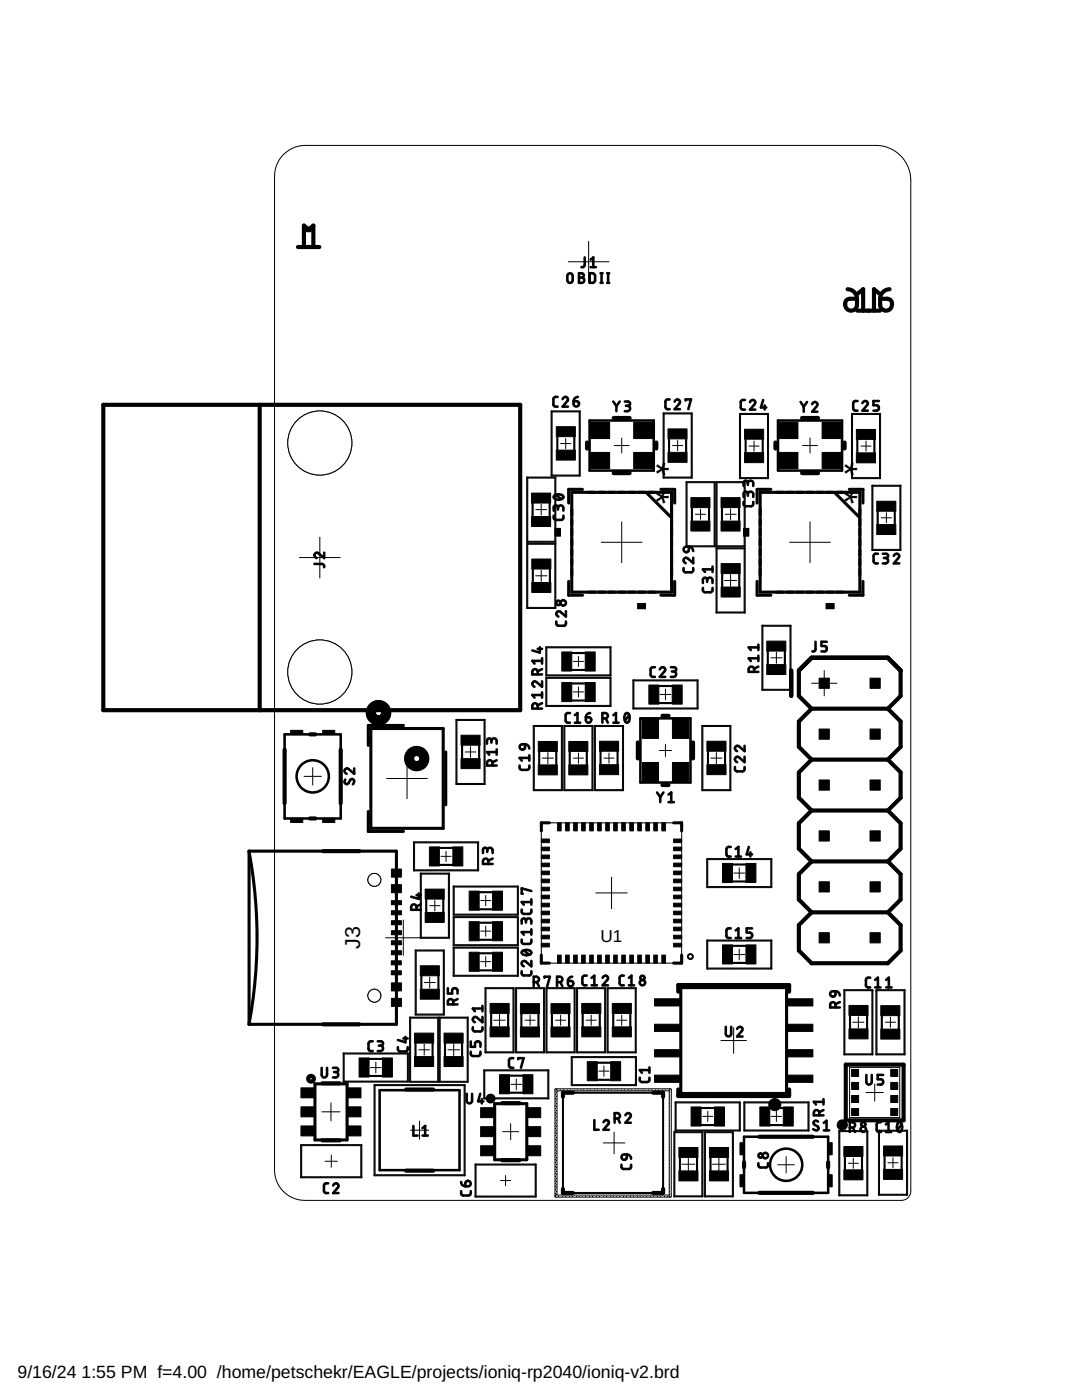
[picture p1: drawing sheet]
<svg xmlns="http://www.w3.org/2000/svg" width="216mm" height="279mm" viewBox="0 0 216 279" stroke-linecap="round" stroke-linejoin="round" font-family="sans-serif">
<defs><g id="words">
<g font-size="7.2">
<text x="128.5" y="92.2" transform="rotate(90 128.5 92.2)">*</text>
<text x="166.1" y="92.2" transform="rotate(90 166.1 92.2)">*</text>
<text x="128.5" y="97.8" transform="rotate(90 128.5 97.8)">*</text>
<text x="166.1" y="97.8" transform="rotate(90 166.1 97.8)">*</text>
</g>
<text font-size="4.3" x="71.8" y="189.4" transform="rotate(-90 71.8 189.4)">J3</text>
<g font-size="3.5">
<text x="3.5" y="274.9">9/16/24</text>
<text x="16.3" y="274.9">1:55 PM f=4.00 /home/petschekr/EAGLE/projects/ioniq-rp2040/ioniq-v2.brd</text>
</g>
<text font-size="3.4" x="119.8" y="188.1">U1</text>
</g></defs>
<g fill="none" stroke="#000" stroke-width=".83">
<path d="M59.5 49.3h4.2M61.3 46l1.2-1v4.3M61.8 46l-1.2-1v4.3M168.9 59.9l.7-.3h1.4a2.15 2.15 0 0 1-.3 2 1.24 1.24 0 0 1-1.7 0 1.24 1.24 0 0 1-.1-1.7zM169.1 57.7a1.92 1.92 0 0 1 1.9 1.9M171 58.7l1.2-1v4.3M175.6 58.7l-1.2-1v4.3M175.6 59.6h1.4a1.19 1.19 0 0 1 1 1.3 1.19 1.19 0 0 1-1.3 1.1 1.19 1.19 0 0 1-1.1-1.2zM177.5 57.7a1.92 1.92 0 0 0-1.9 1.9M171 62h4.6M20.6 80.8h83.2v60.9h-83.2zM51.8 80.8v60.9"/>
<path d="M117.1 88.3v1.2M122.4 94.4h3.2M122.4 83.4h3.2M131 88.3v1.2M154.7 88.3v1.2M160 94.4h3.2M160 83.4h3.2M168.5 88.3v1.2M157.9 133.8v5.1M56.8 149.6v10.7M61.9 146.6h1M68 149.6v10.7"/>
<path d="M127.3 148.2v3.2M132.2 142.9h1.2M132.2 156.7h1.2M138.3 148.2v3.2M161.9 141.4l-2.5-2.5v-5.1l2.5-2.5h15.3l2.5 2.5v5.1l-2.5 2.5M161.9 141.4l-2.5 2.6v5.1l2.5 2.5M161.9 151.6l-2.5 2.5v5.1l2.5 2.6M161.9 141.4h15.3M161.9 151.6h15.3M177.2 141.4l2.5 2.6v5.1l-2.5 2.5M177.2 151.6l2.5 2.5v5.1l-2.5 2.6M61.9 163.3h1"/>
<path d="M64.5 169.9h7.2M161.9 161.8l-2.5 2.5v5.1l2.5 2.5M161.9 171.9l-2.5 2.6v5l2.5 2.6M161.9 161.8h15.3M161.9 171.9h15.3M177.2 161.8l2.5 2.5v5.1l-2.5 2.5M177.2 171.9l2.5 2.6v5l-2.5 2.6M135.3 197.9v-1.3h22.2v1.3M161.9 182.1l-2.5 2.5v5.1l2.5 2.5h15.3l2.5-2.5v-5.1l-2.5-2.5M161.9 182.1h15.3M64.3 216.2h3.5M64.5 204.4h7.2"/>
<path d="M81 217.4h5.4M114.3 218.1h-2v.8M130.3 218.1h2v.8M135.3 217.4v1.3h22.2v-1.3M168.8 212.5h11.5v11.1h-11.5zM64.3 227.6h3.5M81 233.6h5.4M100.2 231.5h3.4M100.2 220.2h3.4M112.3 237.3v.8h2M132.3 237.3v.8h-2M148.5 231.9v1.1"/>
<path d="M151.5 238.1h10.7M151.5 226.9h10.7M165.2 231.9v1.1"/>
<circle cx="62.1" cy="215.3" r=".57"/>
<circle cx="97.9" cy="219.2" r=".57"/>
</g>
<g fill="none" stroke="#000" stroke-width="2">
<circle cx="75.5" cy="142.2" r="1.52"/>
<circle cx="83.1" cy="151.4" r="1.52"/>
</g>
<g fill="#000" stroke="#000" stroke-width=".2">
<path d="M105.1 95.3h.2l-.1 12.9h-.1zM106.1 98.4h3.8v2h-3.8zM110 82.1h.2l-.1 12.9h-.1zM110 94.9l5.7-.1 .1 .2h-5.8zM105.1 95.3l5.7-.1 .1 .2h-5.7zM111 85.2h3.8v1.9h-3.8zM111 89.8h3.8v2h-3.8zM110 82.1l5.7-.1 .1 .1-5.8 .1zM115.6 82l.2 .1-.1 12.9h-.1zM117.7 84.3h3.9v3.2h-3.9zM117.7 90.3h3.9v3.2h-3.9zM126.4 90.3h4v3.2h-4z"/>
<path d="M126.4 84.3h4v3.2h-4zM132.3 82.5h.2v12.9h-.2zM132.3 95.3l5.8-.1v.2h-5.7zM133.3 90.3h3.8v2h-3.8zM133.3 85.6h3.8v2h-3.8zM136.9 96.2h.2l-.1 12.9h-.1zM137.9 99.3h3.8v2h-3.8zM132.3 82.5l5.8-.1v.1l-5.7 .1zM137.9 82.5h.2v12.9h-.2zM136.9 96.2l5.7-.1 .1 .2h-5.8zM142.9 96.2h.2l-.1 12.9h-.1zM143.9 99.3h3.8v2h-3.8z"/>
<path d="M147.6 82.6h.2l-.1 12.9h-.1zM147.6 95.4l5.7-.1 .1 .2h-5.8zM148.6 85.7h3.8v2h-3.8zM148.6 90.3h3.8v2h-3.8zM142.9 96.2l5.7-.1 .1 .2h-5.8zM147.6 82.6l5.7-.1 .1 .2h-5.8zM153.1 82.6h.3l-.1 12.9h-.2zM155.2 84.3h4v3.2h-4zM155.2 90.3h4v3.2h-4zM164 90.3h4v3.2h-4zM164 84.3h4v3.2h-4zM169.9 82.6h.2v12.9h-.2z"/>
<path d="M169.9 95.4l5.7-.1 .1 .2h-5.7zM170.9 90.4h3.8v2h-3.8zM170.9 85.7h3.8v2h-3.8zM174 96.9h.2l-.1 13-.1-.1zM169.9 82.6l5.7-.1 .1 .2h-5.7zM175.5 82.6h.2l-.1 12.9h-.1zM174 96.9l5.7-.1 .1 .2h-5.8zM105.1 108.5h.2l-.1 12.9h-.1zM105.1 108.1l5.7-.1 .1 .2h-5.7zM106.1 103.1h3.8v2h-3.8zM106.1 111.6h3.8v2h-3.8zM106.1 116.2h3.8v2h-3.8z"/>
<path d="M105.1 108.5l5.7-.1 .1 .2h-5.7zM110.7 95.3h.2l-.1 12.9h-.1zM136.9 109l5.7-.1 .1 .2h-5.8zM137.9 104h3.8v2h-3.8zM142.5 96.2h.2l-.1 12.9h-.1zM142.9 109.3l.2 .1-.1 12.9h-.1zM142.9 109l5.7-.1 .1 .2h-5.8zM143.9 104h3.8v2h-3.8zM143.9 112.5h3.8v2h-3.8zM143.9 117.2h3.8v1.9h-3.8zM142.9 109.3h5.7l.1 .2h-5.8zM148.5 96.2h.2l-.1 12.9h-.1z"/>
<path d="M174 109.6h5.7l.1 .2-5.8 .1zM174.9 104.7h3.9v2h-3.9zM174.9 100h3.9v2h-3.9zM179.6 96.9h.2l-.1 13-.1-.1zM105.1 121.3l5.7-.1 .1 .2h-5.7zM109 135.2h.1v5.8l-.2-.1zM108.9 129.1h.2v5.8l-.2-.1zM109 134.7h12.9v.1l-12.9 .1zM110.7 108.5h.2l-.1 12.9h-.1zM112.1 136.2h2v3.8h-2zM112.1 130.1h2v3.8h-2zM116.8 136.2h2v3.8h-2z"/>
<path d="M116.8 130.1h2v3.8h-2zM109 135.2h12.9v.1l-12.9 .1zM108.9 129.1h13v.1l-12.9 .1zM121.7 129.1h.2v5.8l-.2-.1zM126.3 135.7h.2l-.1 5.8-.1-.1zM129.5 136.7h2v3.8h-2zM134.1 136.7h2v3.8h-2zM126.3 135.7h12.9l.1 .1-13 .1zM142.9 122.2l5.7-.1 .1 .2h-5.8zM148.5 109.4h.2l-.1 12.9h-.1zM152 124.8h.2v13l-.2-.1zM152 137.6h5.8v.1l-5.7 .1z"/>
<path d="M153 132.6h3.8v2h-3.8zM153 128h3.8v1.9h-3.8zM152 124.8h5.8v.1l-5.7 .1zM157.6 124.8h.2v13l-.2-.1zM163.4 135.3h2.1v2.1h-2.1zM173.6 135.3h2v2.1h-2zM58 145.8h2.4v.8h-2.4zM64.4 145.8h2.4v.8h-2.4zM91 143.6h.2l-.1 13-.1-.1zM91 156.4h5.7l.1 .1-5.8 .1zM92 146.7h3.8v2h-3.8zM92 151.4h3.8v2h-3.8z"/>
<path d="M91 143.6h5.7l.1 .1-5.8 .1zM96.6 143.6h.2l-.1 13-.1-.1zM106.4 144.8h.2v13l-.2-.1zM106.4 157.6h5.8v.1l-5.7 .1zM107.4 152.7h3.8v1.9h-3.8zM107.4 148h3.8v2h-3.8zM108.9 140.8h13v.1l-12.9 .1zM106.4 144.8h5.8v.1l-5.7 .1zM112 144.8h.2v13l-.2-.1zM112.5 144.8h.2l-.1 13-.1-.1zM112.5 157.6h5.8v.1l-5.7 .1zM113.5 152.7h3.8v1.9h-3.8z"/>
<path d="M113.5 148h3.8v2h-3.8zM112.5 144.8h5.8v.1l-5.7 .1zM118.1 144.8h.2v13l-.2-.1zM118.6 144.8h.2l-.1 13-.1-.1zM118.6 157.6h5.8v.1l-5.7 .1zM119.6 147.9h3.8v2h-3.8zM119.6 152.6h3.8v2h-3.8zM121.7 135.2h.2v5.8l-.2-.1zM118.6 144.8h5.8v.1l-5.7 .1zM124.2 144.8h.2v13l-.2-.1zM126.3 141.4l12.9-.1 .1 .1-13 .1zM128.2 152.2h3.2v3.9h-3.2z"/>
<path d="M128.2 143.4h3.2v4h-3.2zM134.2 143.4h3.2v4h-3.2zM134.2 152.2h3.2v3.9h-3.2zM139.1 135.7h.2l-.1 5.8-.1-.1zM140 144.8h.3l-.1 13-.2-.1zM140.1 157.6h5.7v.1l-5.7 .1zM141.1 147.9h3.8v2h-3.8zM141.1 152.6h3.8v2h-3.8zM140 144.8h5.8v.1l-5.7 .1zM145.6 144.8h.2v13l-.2-.1zM163.4 145.5h2.1v2h-2.1zM163.4 155.7h2.1v2h-2.1z"/>
<path d="M173.6 145.5h2v2h-2zM173.6 155.7h2v2h-2zM58 163.3h2.4v.8h-2.4zM64.4 163.3h2.4v.8h-2.4zM78.1 179.7h2v.9h-2zM78.1 176.6h2v1.6h-2zM78.1 173.4h2v1.6h-2zM82.5 168.1h.2v5.7l-.2-.1zM82.6 173.6h12.8l.1 .1-12.9 .1zM83.9 174.3h.2l-.1 13-.1-.1zM84.8 177.4h3.8v2h-3.8zM85.7 169h2v3.8h-2z"/>
<path d="M83.9 174.3l5.7-.1 .1 .2-5.8 .1zM90.4 169h2v3.8h-2zM90.4 176.9h.2v5.7h-.2zM93.6 177.8h2v3.9h-2zM82.5 168.1l12.9-.1 .1 .1-12.9 .1zM95.3 168.1h.2l-.1 5.7-.1-.1zM98.3 177.8h2v3.9h-2zM90.4 176.9l13-.1v.2h-12.9zM108 175.5h1.6v.7h-1.6zM108 173.8h1.6v.8h-1.6zM108 172.3h1.6v.7h-1.6zM108 170.6h1.6v.8h-1.6z"/>
<path d="M108 169.1h1.6v.7h-1.6zM108 167.4h1.6v.8h-1.6zM108 177.1h1.6v.7h-1.6zM108 178.6h1.6v.8h-1.6zM111.3 164.2h.7v1.6h-.7zM112.9 164.2h.7v1.6h-.7zM114.5 164.2h.7v1.6h-.7zM116.1 164.2h.7v1.6h-.7zM117.7 164.2h.7v1.6h-.7zM119.3 164.2h.7v1.6h-.7zM120.9 164.2h.7v1.6h-.7zM122.4 164.2h.8v1.6h-.8z"/>
<path d="M124.1 164.2h.7v1.6h-.7zM125.7 164.2h.7v1.6h-.7zM127.3 164.2h.7v1.6h-.7zM128.9 164.2h.7v1.6h-.7zM130.5 164.2h.7v1.6h-.7zM132.1 164.2h.7v1.6h-.7zM134.4 178.6h1.6v.8h-1.6zM134.4 177.1h1.6v.7h-1.6zM134.4 169.1h1.6v.7h-1.6zM134.4 170.6h1.6v.8h-1.6zM134.4 172.3h1.6v.7h-1.6zM134.4 173.8h1.6v.8h-1.6z"/>
<path d="M134.4 175.5h1.6v.7h-1.6zM134.4 167.4h1.6v.8h-1.6zM141 171.4h.2v5.7h-.2zM141.1 176.9h12.8l.1 .2h-12.9zM144.2 172.3h2v3.8h-2zM148.8 172.3h2v3.8h-2zM141 171.4l12.9-.1 .1 .2-12.9 .1zM153.8 171.4h.2l-.1 5.7h-.1zM163.4 165.8h2.1v2.1h-2.1zM163.4 176h2.1v2h-2.1zM173.6 165.8h2v2.1h-2zM173.6 176h2v2h-2z"/>
<path d="M78.1 193.7h2v.8h-2zM78.1 191.7h2v.9h-2zM78.1 199.2h2v1.7h-2zM78.1 196.2h2v1.6h-2zM78.1 189.7h2v.8h-2zM78.1 187.7h2v.9h-2zM78.1 185.7h2v.8h-2zM78.1 183.7h2v.9h-2zM78.1 181.8h2v.8h-2zM82.8 189.7h.3l-.1 12.9-.2-.1zM83.9 192.7h3.8v2h-3.8zM83.9 197.4h3.8v2h-3.8z"/>
<path d="M83.9 187.1l5.7-.1 .1 .2-5.8 .1zM84.8 182.1h3.8v2h-3.8zM82.8 189.7l5.8-.1 .1 .1-5.8 .1zM89.5 174.2l.2 .1-.1 13-.1-.1zM90.4 183h.2v5.7h-.2zM90.4 189.1h.2v5.7h-.2zM90.5 188.5h12.9v.2h-12.9zM90.4 182.5l13-.1v.2h-12.9zM90.4 194.7l13-.1v.2h-12.9zM93.6 183.9h2v3.8h-2zM93.6 190h2v3.8h-2zM96.8 197.1l.2 .1-.1 12.9h-.1z"/>
<path d="M98.3 183.9h2v3.8h-2zM98.3 190h2v3.8h-2zM96.8 197.1h5.7l.1 .2h-5.8zM102.9 197.2h.2l-.1 12.9h-.1zM90.4 183l13-.1v.2h-12.9zM90.4 189.1l13-.1v.2h-12.9zM103.2 183h.2v5.7h-.2zM103.2 176.9h.2v5.7h-.2zM103.2 189.1h.2v5.7h-.2zM108 186.6h1.6v.8h-1.6zM108 185h1.6v.8h-1.6zM108 183.5h1.6v.7h-1.6z"/>
<path d="M108 181.8h1.6v.8h-1.6zM108 180.3h1.6v.7h-1.6zM108 188.3h1.6v.7h-1.6zM102.9 197.2l5.7-.1 .1 .2h-5.8zM108.9 197.2h.3l-.1 12.9h-.2zM111.3 190.6h.7v1.6h-.7zM112.9 190.6h.7v1.6h-.7zM114.5 190.6h.7v1.6h-.7zM108.9 197.2l5.8-.1 .1 .2h-5.8zM115 197.2h.3l-.1 12.9h-.2zM116.1 190.6h.7v1.6h-.7zM117.7 190.6h.7v1.6h-.7z"/>
<path d="M119.3 190.6h.7v1.6h-.7zM115 197.2l5.8-.1 .1 .2h-5.8zM120.9 190.6h.7v1.6h-.7zM121.1 197.2h.2v12.9h-.2zM122.4 190.6h.8v1.6h-.8zM124.1 190.6h.7v1.6h-.7zM125.7 190.6h.7v1.6h-.7zM121.1 197.2l5.8-.1 .1 .2h-5.8zM127.3 190.6h.7v1.6h-.7zM128.9 190.6h.7v1.6h-.7zM130.5 190.6h.7v1.6h-.7zM130.6 199.3h5.2v1.5h-5.2z"/>
<path d="M132.1 190.6h.7v1.6h-.7zM134.4 180.3h1.6v.7h-1.6zM134.4 181.8h1.6v.8h-1.6zM134.4 183.5h1.6v.7h-1.6zM134.4 185h1.6v.8h-1.6zM134.4 186.6h1.6v.8h-1.6zM134.4 188.3h1.6v.7h-1.6zM141.1 187.6l.1 .1v5.7l-.2-.1zM141 193.3l12.9-.1 .1 .1-12.9 .1zM144.2 188.6h2v3.8h-2zM148.8 188.6h2v3.8h-2zM141.1 187.6h12.8l.1 .1-12.9 .1z"/>
<path d="M153.9 187.6l.1 .1-.1 5.7-.1-.1zM157 199.3h5.2v1.5h-5.2zM163.4 186.1h2.1v2.1h-2.1zM168.4 197.6h.2l-.1 12.9h-.1zM173.6 186.1h2v2.1h-2zM168.4 197.6l5.7-.1 .1 .2h-5.8zM174.8 197.6h.2l-.1 12.9h-.1zM174.8 197.6l5.7-.1 .1 .2h-5.8zM60 217.1h2.6v2h-2.6zM68.5 210.1l.2 .1-.1 5.8-.1-.1zM68.5 215.8h12.9l.1 .1-13 .1zM69.4 217.1h2.6v2h-2.6z"/>
<path d="M71.6 211.1h2v3.8h-2zM74.6 216.5h.2v18.2l-.2-.1zM76.3 211.1h2v3.8h-2zM68.5 210.1h12.9l.1 .2-13 .1zM81.3 210.2h.2l-.1 5.8-.1-.1zM81.8 203l.1 .1v12.9l-.2-.1zM81.7 215.9l5.8-.1v.1l-5.7 .1zM82.7 210.9h3.8v2h-3.8zM82.7 206.2h3.8v2h-3.8zM82.8 202.4h5.8l.1 .1-5.8 .1zM81.8 203h5.7v.1l-5.7 .1zM87.4 203l.1 .1v12.9l-.2-.1z"/>
<path d="M87.6 203.1h.2v12.9l-.2-.1zM87.6 215.9l5.8-.1v.1l-5.7 .1zM88.6 210.9h3.8v2h-3.8zM88.6 206.2h3.8v2h-3.8zM88.5 189.7h.2l-.1 12.9-.1-.1zM74.6 216.5h18.2v.1l-18.1 .1zM87.6 203.1l5.8-.1v.1l-5.7 .1zM93.2 203.1h.2v12.9l-.2-.1zM96.5 213.6h.2v5.7l-.2-.1zM96.5 219.2l13-.1v.1l-12.9 .1zM96.8 210l5.7-.1 .1 .2h-5.8zM97.8 200.3h3.8v1.9h-3.8z"/>
<path d="M97.8 204.9h3.8v2h-3.8zM99.7 214.5h2v3.8h-2zM102.4 197.2h.2l-.1 12.9h-.1zM102.9 210l5.7-.1 .1 .2h-5.8zM103.8 205h3.9v1.9h-3.9zM103.8 200.3h3.9v2h-3.9zM104.4 214.5h1.9v3.8h-1.9zM108.5 197.1l.2 .1-.1 12.9h-.1zM108.9 210l5.8-.1 .1 .2h-5.8zM96.5 213.6l13-.1v.2h-12.9zM109.3 213.6h.2v5.7l-.2-.1zM109.9 205h3.8v1.9h-3.8z"/>
<path d="M109.9 200.3h3.8v2h-3.8zM110.8 217.4l23-.1 .1 .2-.1 .2h-22.9zM114 210.9h.2l-.1 5.8-.1-.1zM114 216.5h12.9l.1 .1-13 .1zM114.6 197.1l.2 .1-.1 12.9h-.1zM115 210l5.8-.1 .1 .2h-5.8zM116.1 200.3h3.8v1.9h-3.8zM116.1 204.9h3.8v2h-3.8zM117.2 211.9h2v3.8h-2zM120.6 197.2h.3l-.1 12.9h-.2zM121.1 210l5.8-.1 .1 .2h-5.8zM121.9 211.9h1.9v3.8h-1.9z"/>
<path d="M122.2 200.3h3.8v1.9h-3.8zM122.2 204.9h3.8v2h-3.8zM114 210.9h12.9l.1 .1-13 .1zM126.7 197.2h.3l-.1 12.9h-.2zM126.8 210.9h.2l-.1 5.8-.1-.1zM130.6 204.4h5.2v1.4h-5.2zM130.6 209.5h5.2v1.4h-5.2zM130.6 214.6h5.2v1.4h-5.2zM133.6 217.4l.2-.1 .1 .2v21.2l-.1 .2-.3-.2zM134.7 220h.2v5.7h-.2zM134.7 220l13-.1v.1l-12.9 .1zM148.4 220h.2v5.7h-.2z"/>
<path d="M157 214.6h5.2v1.4h-5.2zM157 209.5h5.2v1.4h-5.2zM157 204.4h5.2v1.4h-5.2zM148.4 220l13-.1v.1l-12.9 .1zM168.4 210.4l5.7-.1 .1 .2h-5.8zM169.4 200.7h3.8v1.9h-3.8zM169.4 205.3h3.8v2h-3.8zM169.9 218.6h1.4v1.4h-1.4zM169.9 216h1.4v1.4h-1.4zM169.9 213.4h1.4v1.4h-1.4zM174 197.6h.2l-.1 12.9h-.1zM174.8 210.3h5.7l.1 .2h-5.8z"/>
<path d="M175.7 205.4h3.9v2h-3.9zM175.7 200.7h3.9v2h-3.9zM177.7 218.6h1.4v1.4h-1.4zM177.7 216h1.4v1.4h-1.4zM177.7 213.4h1.4v1.4h-1.4zM180.4 197.6h.2l-.1 12.9h-.1zM60 228.5h.2l-.1 6.6-.1-.1zM60 234.9l12.1-.1 .1 .2-12.2 .1zM60 220.9h2.6v2h-2.6zM60 224.7h2.6v2h-2.6zM69.4 224.7h2.6v2h-2.6zM69.4 220.9h2.6v2h-2.6z"/>
<path d="M60 228.5l12.1-.1 .1 .2h-12.2zM72 228.5h.2l-.1 6.6-.1-.1zM74.6 234.5l18.2-.1v.2l-18.1 .1zM92.7 216.5h.1v18.2l-.2-.1zM94.8 232.4h.2l-.1 6.5-.1-.1zM94.8 238.8l12.1-.1 .1 .1-12.2 .1zM95.9 221.1h2.6v2h-2.6zM95.9 224.9h2.6v1.9h-2.6zM95.9 228.7h2.6v2h-2.6zM105.3 228.7h2.6v2h-2.6zM105.3 221.1h2.6v2h-2.6zM105.3 224.9h2.6v1.9h-2.6z"/>
<path d="M94.8 232.4l12.1-.1 .1 .2h-12.2zM106.8 232.4h.2l-.1 6.5-.1-.1zM110.8 217.4l.2-.1 .1 .2v21.2l-.1 .2-.3-.2zM110.8 238.6l23-.1 .1 .2-.1 .2h-22.9zM134.5 225.9h.2l-.1 13-.1-.1zM134.5 238.7h5.7l.1 .1-5.8 .1zM134.7 225.6l13-.1v.2h-12.9zM135.5 229h3.8v2h-3.8zM135.5 233.7h3.8v2h-3.8zM137.9 220.9h2v3.8h-2zM134.5 225.9l5.7-.1 .1 .2-5.8 .1zM140.1 225.8l.2 .1-.1 13-.2-.1z"/>
<path d="M140.5 225.9h.3l-.1 13-.2-.1zM140.5 238.7h5.8v.1l-5.7 .1zM141.6 229h3.8v2h-3.8zM141.6 233.7h3.8v2h-3.8zM142.6 220.9h2v3.8h-2zM140.5 225.9l5.8-.1v.2l-5.7 .1zM146.1 225.9h.2v13l-.2-.1zM147.7 228h.8v2.5h-.8zM147.7 234.4h.8v2.5h-.8zM147.5 220h.2v5.7h-.2zM148.5 225.5h12.9v.2h-12.9zM151.6 220.9h2v3.8h-2z"/>
<path d="M156.3 220.9h2v3.8h-2zM161.2 220h.2v5.7h-.2zM165.2 234.4h.9v2.5h-.9zM165.2 228h.9v2.5h-.9zM167.4 225.7h.2l-.1 13-.1-.1zM167.4 238.5l5.7-.1 .1 .2-5.8 .1zM168.4 228.8h3.8v2h-3.8zM168.4 233.5h3.8v2h-3.8zM169.9 221.2h1.4v1.4h-1.4zM167.4 225.7l5.7-.1 .1 .2h-5.8zM173 225.7h.2l-.1 13-.1-.1zM175.3 225.6h.2l-.1 12.9h-.1z"/>
<path d="M175.3 238.4l5.7-.1 .1 .2h-5.8zM176.3 228.7h3.8v2h-3.8zM176.3 233.4h3.8v2h-3.8zM177.7 221.2h1.4v1.4h-1.4zM175.3 225.6h5.7l.1 .1-5.8 .1zM180.9 225.6h.2l-.1 12.9h-.1z"/>
</g>
<g fill="none" stroke="#000" stroke-width=".51">
<path d="M113.3 54.7l.3-.2 .6 .2 .1 1.2a.54 .54 0 0 1-.6 .6 .54 .54 0 0 1-.5-.6zM115.5 54.5h.6a.43 .43 0 0 1 .4 .5 .43 .43 0 0 1-.4 .4 .53 .53 0 0 1 .5 .5 .53 .53 0 0 1-.5 .6h-.6zM115.5 55.4h.6M116.7 51.4l-.1 1.6-.2 .3h-.4M117.7 54.5h.7l.3 .4v1l-.1 .3-.2 .2-.7 .1zM117.9 53.3h1M117.9 51.8l.5-.4v1.9M119.8 56.5h.4M119.8 54.5h.4M120 54.5v2M121.1 56.5h.5M121.1 54.5h.5"/>
<path d="M121.3 54.5v2M111.3 79.2h-.6l-.3 .5v1.2l.3 .2 .6 .1M112.3 79.7a.53 .53 0 0 1 .7-.5 .53 .53 0 0 1 .2 .9l-.9 1.1h1M115.3 79.2l-.6 .3-.3 .6M133.6 79.7l-.6 .1-.2 .4v1.2l.2 .2 .6 .1M136.8 79.9v-.2h1.1l-.5 2M148.7 79.8l-.6 .1-.3 .4v1.2l.3 .2h.6M152.3 79.8l-.5 1.5h1.1M110.6 98.9a1.26 1.26 0 0 1 1.8 .3 1.12 1.12 0 0 1-1.9 0zM110.9 98.8l1.1 .8M114.4 80.1h.7a.54 .54 0 0 1 .4 .6 .54 .54 0 0 1-.5 .4 .54 .54 0 0 1-.6-.5zM117.6 83.9h12.9v10h-12.9z"/>
<path d="M122.4 80.1l.6 .9M123 81v1.1M123.7 80.1l-.7 .9M124.7 80.1h.6a.42 .42 0 0 1 .4 .5 .42 .42 0 0 1-.4 .4h-.4M125.2 81a.54 .54 0 0 1 .5 .5 .54 .54 0 0 1-.5 .6h-.5M134.6 80.2a.53 .53 0 0 1 .8-.5 .53 .53 0 0 1 .1 .9l-.9 1.1h1.1M149.2 98.6a.54 .54 0 0 1 .6-.5 .54 .54 0 0 1 .5 .5v.6M149.2 99v-.5a.42 .42 0 0 0-.4-.4 .42 .42 0 0 0-.4 .4v.7M149.2 96.5a.54 .54 0 0 1 .6-.6 .54 .54 0 0 1 .5 .6v.5M149.2 96.8v-.4a.42 .42 0 0 0-.4-.5 .42 .42 0 0 0-.4 .5v.6M149.6 80.3a.53 .53 0 0 1 .8-.5 .53 .53 0 0 1 .2 .9l-1 1h1.1M152.6 80.9v.8"/>
<path d="M155.2 83.9h12.8v10h-12.8zM159.7 80.2l.7 1M160.4 81.2v1M161 80.2l-.6 1M162.1 80.7a.53 .53 0 0 1 .7-.5 .53 .53 0 0 1 .2 .9l-.9 1.1h1M171.1 80l-.6 .1-.3 .4 .1 1.2 .2 .2 .6 .1M172.1 80.5a.53 .53 0 0 1 .7-.5 .53 .53 0 0 1 .2 .9l-.9 1.1h1.1M175.4 80h-1.1v.9h.6a.55 .55 0 0 1 .5 .5 .55 .55 0 0 1-.5 .6h-.6M62.7 112.5l1.7 .1 .2 .2 .1 .4M64.7 110.3v1.1l-1.1-.9a.53 .53 0 0 0-.8 .1 .53 .53 0 0 0 .4 .8M110.5 102.9v.6l.4 .3 1.3-.1 .2-.2v-.6M111.3 101.4a.54 .54 0 0 1 .6-.5 .54 .54 0 0 1 .5 .5v.5"/>
<path d="M111.3 101.7v-.4a.42 .42 0 0 0-.4-.4 .42 .42 0 0 0-.4 .4v.6M136.4 113.4v.6l.4 .2h1.2l.3-.2v-.6M136.6 109.2l.9-.1v.7a.54 .54 0 0 1-.8 .3 .54 .54 0 0 1-.1-.9zM137.5 109.1l.6 .3 .2 .6M138.3 111.3v1.1l-1.1-.9a.54 .54 0 0 0-.8 .1 .54 .54 0 0 0 .4 .8M140.3 117.3v.6l.4 .3h1.2l.3-.3v-.6M141.1 115.8a.54 .54 0 0 1 .5-.5 .54 .54 0 0 1 .6 .5v.6M141.1 116.1v-.4a.42 .42 0 0 0-.4-.4 .42 .42 0 0 0-.4 .4v.7M142.2 113.1v1.1M142.2 113.6h-1.9l.4 .6M148.4 100.2v.6l.4 .2h1.3l.2-.2v-.6M175.2 110.5h-.6l-.3 .4 .1 1.4 .8 .1"/>
<path d="M176.1 110.5h.7a.42 .42 0 0 1 .4 .4 .42 .42 0 0 1-.4 .5h-.4M176.7 111.4a.54 .54 0 0 1 .5 .5 .54 .54 0 0 1-.5 .5h-.6M178.4 110.9a.53 .53 0 0 1 .7-.4 .53 .53 0 0 1 .2 .9l-.9 1h1M107.3 134.6v-.5a.54 .54 0 0 0-.5-.6 .54 .54 0 0 0-.6 .6v.5h2M107.3 129.5h.9M107.7 129.2v1l-1.5-.4M108.2 136v1.1l-1.1-1a.53 .53 0 0 0-.9 .2 .53 .53 0 0 0 .5 .8M108.2 138.7h-2l.5 .5M108.2 131.4v1M108.2 138.2v1M108.2 133.5l-.9 .5M108.2 131.9h-2l.5 .5"/>
<path d="M111 124v.6l.4 .3h1.3l.2-.3v-.6M112.9 122v1l-1.1-.9a.53 .53 0 0 0-.8 .2 .53 .53 0 0 0 .4 .7M130.7 133.2h-.6l-.3 .4 .1 1.2 .2 .3h.6M131.7 133.6a.53 .53 0 0 1 .7-.4 .53 .53 0 0 1 .2 .8l-.9 1.1h1M133.9 133.2h.6a.42 .42 0 0 1 .4 .4 .42 .42 0 0 1-.4 .4h-.4M134.4 134a.54 .54 0 0 1 .5 .5 .54 .54 0 0 1-.5 .6h-.5M150.5 134.1v-.5a.54 .54 0 0 0-.6-.6 .54 .54 0 0 0-.5 .6v.5h1.9M151.3 128.7v1M151.3 130.9v1M151.3 133l-.8 .5M151.3 131.4h-1.9l.4 .5M151.3 129.2h-1.9l.4 .5"/>
<path d="M162.7 128.1v1.7l-.2 .2h-.4M165 128.1h-1.1v.8h.6a.55 .55 0 0 1 .5 .6 .55 .55 0 0 1-.5 .5h-.6M56.8 146.6h11.2v16.7h-11.2zM68.9 155.6a.48 .48 0 0 0-.1 .7 .48 .48 0 0 0 .8 0l.3-.6a.48 .48 0 0 1 .7-.1 .48 .48 0 0 1-.1 .8l-.1 .1M70.7 153.4v1l-1.1-.9a.54 .54 0 0 0-.9 .2 .54 .54 0 0 0 .5 .7M98 147.9a.53 .53 0 0 1 .6-.5 .53 .53 0 0 1 .5 .5v.5M98 148.2v-.4a.43 .43 0 0 0-.4-.4 .43 .43 0 0 0-.4 .4v.6M98.3 152.8v-.5a.54 .54 0 0 0-.6-.6 .54 .54 0 0 0-.5 .6v.5h1.9M99.1 151.7l-.8 .4M99.1 150.1h-1.9l.4 .5M99.1 149.5v1.1M103.7 152.8v.6l.4 .2 1.4-.1 .1-.7"/>
<path d="M103.9 148.7l.9-.2v.7a.54 .54 0 0 1-.9 .3 .54 .54 0 0 1 0-.8zM104.8 148.5l.6 .3 .2 .6M105.6 150.7v1.1M105.6 151.3h-1.9l.4 .5M107.3 141.4v-.5a.54 .54 0 0 0-.5-.6 .54 .54 0 0 0-.6 .6v.5h2M108.2 140.3l-.9 .5M113.7 142.3h-.6l-.2 .4 .1 1.4 .7 .1M114.7 144.2h1.1M114.7 142.7l.5-.4v1.9M116.9 143.2h.6a.54 .54 0 0 1 .5 .5 .54 .54 0 0 1-.6 .5 .54 .54 0 0 1-.5-.5zM117.8 142.3l-.7 .3-.2 .6M120.2 143.4h.6a.53 .53 0 0 0 .5-.6 .53 .53 0 0 0-.5-.5h-.6v1.9"/>
<path d="M120.9 143.4l.4 .8M122.4 144.2h1M122.4 142.7l.5-.4v1.9M124.8 142.4l.1-.1a.79 .79 0 0 1 .7 1.2 .55 .55 0 0 1-.5 .7 .55 .55 0 0 1-.5-.7v-.5zM125.5 142.7l-.8 1.1M127.8 143.4h10v12.8h-10zM131.1 158.2l.6 .9M131.7 159.1v1M132.4 158.2l-.7 .9M133.4 158.6l.5-.4v1.9M146.6 153.1l.1 .6 .4 .2 1.4-.1 .1-.7M148.6 151v1.1l-1.1-.9a.53 .53 0 0 0-.8 .1 .53 .53 0 0 0 .4 .8"/>
<path d="M148.6 148.8v1.1l-1.1-.9a.53 .53 0 0 0-.8 .1 .53 .53 0 0 0 .4 .8M83.1 178.6h.9M83.5 178.3v1.1l-1.5-.4M97.2 169.7a.54 .54 0 0 1 .6-.5 .54 .54 0 0 1 .5 .5v.5M97.2 170v-.4a.42 .42 0 0 0-.4-.4 .42 .42 0 0 0-.4 .4v.6M97.5 172.4v-.5a.54 .54 0 0 0-.6-.6 .54 .54 0 0 0-.5 .6v.5h1.9M98.3 171.3l-.8 .5M106 179.5v1.1M106 177.8l-1.9-.5v1.1h.2M133.4 160.1h1.1M145.8 169l-.6 .1-.3 .3 .1 1.3 .2 .2h.6M146.8 170.9h1.1"/>
<path d="M146.8 169.4l.5-.4v1.9M149.4 169l-.4 1.5h1.1M149.7 170.1v.8M83.1 181.6v-.6a.54 .54 0 0 0-.5-.5 .54 .54 0 0 0-.6 .5v.6h2M84 180.5l-.9 .4M89.4 197.2v1.1h.8v-.7a.55 .55 0 0 1 .6-.4 .55 .55 0 0 1 .5 .4v.7M91.3 199.4l-.9 .4M104.1 187.5v.6l.4 .3 1.4-.1 .1-.8M104.1 181.5v.6l.4 .3 1.4-.1 .1-.8M104.1 193.8v.6l.4 .3 1.2-.1 .3-.2v-.6M104.2 189.8a1.22 1.22 0 0 1 1.8 .3 1.14 1.14 0 0 1-1.9 0zM104.5 189.7l1.1 .8"/>
<path d="M104.9 183.8a.54 .54 0 0 1 .6-.5 .54 .54 0 0 1 .5 .5v.5M104.9 184.1v-.4a.42 .42 0 0 0-.4-.4 .42 .42 0 0 0-.4 .4v.6M106 191.8v1l-1.1-.9a.53 .53 0 0 0-.8 .2 .53 .53 0 0 0 .4 .7M106 185.5v1M106 186h-1.9l.4 .5M106 180h-1.9l.4 .6M106.5 196h.5a.54 .54 0 0 0 .6-.5 .54 .54 0 0 0-.6-.6h-.5v1.9M107.1 196l.4 .8M108.6 195.1v-.2h1.1l-.5 1.9M111.1 196h.6a.54 .54 0 0 0 .5-.5 .54 .54 0 0 0-.5-.6h-.6v1.9M111.8 196l.4 .8M113.3 195.8h.7a.54 .54 0 0 1 .4 .6 .54 .54 0 0 1-.6 .4 .54 .54 0 0 1-.5-.5z"/>
<path d="M114.2 194.9l-.6 .3-.3 .6M117.1 194.7l-.6 .1-.3 .4v1.2l.3 .2h.6M118 195.2l.6-.5v1.9M118 196.6h1.1M120.2 195.2a.53 .53 0 0 1 .8-.5 .53 .53 0 0 1 .2 .9l-1 1h1.1M124.5 194.7l-.6 .1-.3 .4 .1 1.2 .2 .2h.6M125.5 196.6h1M125.5 195.2l.5-.5v1.9M145.8 185.3h-.6l-.3 .4 .1 1.2 .2 .3h.6M146.8 185.7l.5-.4v1.9M146.8 187.2h1.1M150.1 185.3h-1.1v.8h.6a.55 .55 0 0 1 .5 .6 .55 .55 0 0 1-.5 .5h-.6"/>
<path d="M165.8 198l.9-.2v.7a.53 .53 0 0 1-.8 .3 .53 .53 0 0 1-.1-.8zM166.7 197.8l.6 .3 .3 .6M167.6 200l-.9 .4M173.7 195.1l-.6 .1-.3 .4 .1 1.3 .8 .2M174.6 197.1h1.1M174.6 195.6l.6-.5v2M176.8 197.1h1.1M176.8 195.6l.6-.5v2M64.2 213.1v1.4a.54 .54 0 0 0 .5 .5 .54 .54 0 0 0 .6-.5v-1.4M66.4 213.1h.7a.42 .42 0 0 1 .4 .4 .42 .42 0 0 1-.4 .5h-.4M67 214a.54 .54 0 0 1 .5 .5 .54 .54 0 0 1-.5 .5h-.6M74.4 207.8l-.6 .1-.3 .4 .1 1.2 .2 .2 .6 .1"/>
<path d="M75.4 207.8h.6a.43 .43 0 0 1 .5 .4 .43 .43 0 0 1-.5 .5h-.4M75.8 217.6h15.9v15.9h-15.9zM75.9 208.7a.54 .54 0 0 1 .5 .5 .54 .54 0 0 1-.5 .6h-.5M79.4 209v.6l.4 .2 1.4-.1 .1-.7M80.5 207.2h.8M80.9 206.9v1.1l-1.5-.4M90.4 200.4v-.5a.53 .53 0 0 0-.5-.5 .53 .53 0 0 0-.5 .5v.5h1.9M93.1 218.3v1.4a.53 .53 0 0 0 .6 .5 .53 .53 0 0 0 .5-.5v-1.4M93.9 209.9l.1 .6 .4 .3 1.3-.2 .2-.7M93.9 207.8v1.1h.9v-.6a.55 .55 0 0 1 .5-.5 .55 .55 0 0 1 .6 .5v.6M94.3 205l.1 .6 .4 .2h1.2l.2-.2 .1-.6M95.8 218.3l-.4 1.5h1.1"/>
<path d="M96.1 219.4v.8M96.3 202.9v1.1l-1.1-.9a.52 .52 0 0 0-.8 .2 .52 .52 0 0 0 .4 .7M96.3 200.7v1.1M96.3 201.3h-2l.5 .5M102.4 211.2h-.6l-.2 .4 .1 1.4 .7 .1M103.4 211.4v-.2h1.1l-.6 1.9M127.7 215.1v.6l.4 .2h1.2l.3-.2v-.6M129.6 213v1.1M129.6 213.6h-1.9l.4 .5M144.8 204.9v1.4a.54 .54 0 0 0 .6 .5 .54 .54 0 0 0 .5-.5v-1.4M147.1 205.4a.53 .53 0 0 1 .7-.5 .53 .53 0 0 1 .2 .9l-.9 1.1h1.1M164.3 219.9h-1.9l.4 .5"/>
<path d="M164.3 219.4v1M166.7 201.1v-.6a.53 .53 0 0 0-.5-.5 .53 .53 0 0 0-.5 .5v.6h1.9M172.9 214.5v1.4a.54 .54 0 0 0 .5 .6 .54 .54 0 0 0 .5-.6v-1.4M176.2 214.5h-1.1v.9h.7a.54 .54 0 0 1 .4 .5 .54 .54 0 0 1-.4 .6h-.7M65.5 236.2h-.6l-.3 .4 .1 1.2 .2 .3h.6M66.5 236.6a.53 .53 0 0 1 .7-.4 .53 .53 0 0 1 .2 .8l-.9 1.1h1M82.5 224.7v1.9h.8M84.3 226.6h1.1M84.3 225.1l.5-.4v1.9M92 237.7v.6l.4 .3 1.4-.1 .1-.8M92 235.9l.2 .6 .7 .2M93 235.8a.55 .55 0 0 1 .9 .2 .55 .55 0 0 1-.5 .7h-.5z"/>
<path d="M118.6 223.5v2h.9M120.4 224a.53 .53 0 0 1 .8-.5 .53 .53 0 0 1 .1 .9l-.9 1.1h1.1M122.6 223.2h.6a.54 .54 0 0 0 .5-.5 .54 .54 0 0 0-.5-.6h-.6v2M123.3 223.2l.4 .9M124 232.5v.5l.4 .3h1.3l.2-.3v-.5M124.2 230.5l.9-.1v.6a.54 .54 0 0 1-.8 .4 .54 .54 0 0 1-.1-.9zM124.8 222.6a.53 .53 0 0 1 .8-.4 .53 .53 0 0 1 .1 .8l-.9 1.1h1.1M125.1 230.4l.6 .2 .2 .6M148.5 226.9h16.7v11.2h-16.7zM151.3 232.1l.1 .6 .3 .3h1.3l.2-.3v-.6M163.2 223.8a.48 .48 0 0 0-.7-.1 .48 .48 0 0 0 0 .8l.6 .3a.48 .48 0 0 1 .1 .7 .48 .48 0 0 1-.7 0l-.2-.2M163.5 222.6v-.5a.54 .54 0 0 0-.6-.6 .54 .54 0 0 0-.5 .6v.5h1.9"/>
<path d="M164.3 221.5l-.8 .5M164.4 224.1l.5-.4v1.9M164.4 225.6h1.1M169.6 225h.5a.54 .54 0 0 0 .5-.5 .54 .54 0 0 0-.5-.5h-.5v1.9M170.2 225l.4 .9M175.8 224h-.6l-.3 .4 .1 1.4 .8 .1M176.8 225.9h1M176.8 224.4l.5-.4v1.9M179.2 224.1l.1-.1a.78 .78 0 0 1 .7 1.2v.2a.47 .47 0 0 1-.5 .5 .47 .47 0 0 1-.5-.5v-.7zM179.9 224.4l-.8 1.1"/>
<circle cx="111.4" cy="120.3" r=".44"/>
<circle cx="112.4" cy="120.3" r=".54"/>
<circle cx="62.4" cy="154.9" r="3.2"/>
<circle cx="128.2" cy="196.1" r=".54"/>
<circle cx="128.2" cy="195.2" r=".43"/>
<circle cx="151.8" cy="230.6" r=".43"/>
<circle cx="152.7" cy="230.6" r=".54"/>
<circle cx="156.9" cy="232.5" r="3.2"/>
<circle cx="172.3" cy="225.4" r=".54"/>
<circle cx="172.3" cy="224.4" r=".43"/>
</g>
<g fill="none" stroke="#000" stroke-width=".61">
<path d="M114.1 98.3h19.9v19.9h-19.9zM116.2 97.7h-2.7v2.7M128.9 98.3l5.1 5M131.9 97.7h2.7v2.7M151.7 98.3h19.9v19.9h-19.9zM153.8 97.7h-2.7v2.7M166.5 98.3l5.1 5M169.5 97.7h2.7v2.7M113.5 116v2.8h2.7M134.6 116v2.8h-2.7M151.1 116v2.8h2.7M172.2 116v2.8h-2.7"/>
<path d="M74 145.4h14.4v19.9h-14.4zM80.5 144.8h-7v4M88.9 150.1v10.5M49.7 169.9a93.1 93.1 0 0 1 0 34.5M49.7 169.9v34.5M49.7 169.9h29.4v34.5h-29.4M73.5 161.9v4h7M109.6 164.2h-1.6v1.6M134.4 164.2h1.6v1.6M108 190.6v1.6h1.6M135.8 197.1h21.2v21.1h-21.2zM136 190.6v1.6h-1.6"/>
<path d="M62.8 216.3h6.5v11.2h-6.5zM98.7 220.3h6.4v11.2h-6.4z"/>
</g>
<circle cx="137.8" cy="190.9" r=".19" fill="none" stroke="#000" stroke-width="1"/>
<g fill="#000" stroke="#000" stroke-width=".2">
<circle cx="154.6" cy="220.5" r="1.21"/>
<circle cx="168.1" cy="224.5" r="1.02"/>
</g>
<g fill="none" stroke="#000" stroke-width=".2">
<path d="M56.6 30.8l.5-.4a5.9 5.9 0 0 1 3.8-1.4h113.9a7 7 0 0 1 6.9 7v201.7a1.88 1.88 0 0 1-1.8 1.9h-119.1a6.1 6.1 0 0 1-6-6.1v-198.3a6.1 6.1 0 0 1 1.8-4.4zM113.4 52.2h8.1M117.5 48.2v8.1M111.9 88.5h2M112.9 87.5v2M122.6 88.9h2.9M124.1 87.4v3M134.2 88.9h2M135.2 87.9v2M149.4 89h2.1M150.5 88v2M160.1 88.9h3"/>
<path d="M161.6 87.4v3M171.8 89h2M172.8 88v2M59.8 111.3h8.1M63.8 107.2v8.1M106.9 114.9h2.2M106.9 101.7h2.2M108 100.6v2.2M108 113.8v2.3M110.8 105.5h1v1.5l-1-.1zM110.8 106.9h1M110.8 106.8h1"/>
<path d="M110.8 106.7h1M110.8 106.6h1M110.8 106.5h1M110.8 106.4h1M110.8 106.3h1M110.8 106.2h1M110.8 106.1h1M110.8 106h1M110.8 105.9h1M110.8 105.8h1M110.8 105.7h1M110.8 105.6h1"/>
<path d="M110.8 105.5h1M120 108.2h8.1M124.1 104.2v8.1M138.8 102.6h2M139.8 101.6v2.1M144.6 115.8h2.4M144.7 102.6h2.2M145.8 101.5v2.2M145.8 114.6v2.4M148.4 105.5h1v1.5l-1-.1zM148.4 106.9h1M148.4 106.8h1"/>
<path d="M148.4 106.7h1M148.4 106.6h1M148.4 106.5h1M148.4 106.4h1M148.4 106.3h1M148.4 106.2h1M148.4 106.1h1M148.4 106h1M148.4 105.9h1M148.4 105.8h1M148.4 105.7h1M148.4 105.6h1"/>
<path d="M148.4 105.5h1M157.6 108.2h8.1M161.6 104.2v8.1M175.9 103.3h2M176.9 102.3v2.1M114.4 138.1h2M114.4 132h2M115.4 131v2M115.4 137.1v2M127.3 120.5h1.5v1h-1.5zM127.3 121.4h1.5M127.3 121.3h1.5"/>
<path d="M127.3 121.2h1.5M127.3 121.1h1.5M127.3 121h1.5M127.3 120.9h1.5M127.3 120.8h1.5M127.3 120.7h1.5M127.3 120.6h1.5M131.7 138.6h2.2M132.8 137.5v2.2M153.8 131.3h2.2M154.9 130.2v2.2M161.9 136.4h5.1"/>
<path d="M164.5 133.8v5.1M164.9 120.5h1.5v1h-1.5zM164.9 121.4h1.5M164.9 121.3h1.5M164.9 121.2h1.5M164.9 121.1h1.5M164.9 121h1.5M164.9 120.9h1.5M164.9 120.8h1.5M164.9 120.7h1.5M164.9 120.6h1.5M60.7 154.9h3.4"/>
<path d="M62.4 153.2v3.5M77.2 155.4h8.1M81.2 151.3v8.1M92.8 150.1h2.2M93.9 149v2.2M108.2 151.3h2.2M109.3 150.2v2.2M114.4 151.3h2M115.4 150.3v2M120.5 151.3h2M121.5 150.3v2M131.6 149.8h2.4"/>
<path d="M132.8 148.5v2.5M141.8 151.3h2.3M142.9 150.2v2.2M56.9 169.9h6.4M72.6 169.9h6.5M86.8 179.7v2.1M88 170.9h2M89 169.9v2M95.9 179.7h2M96.9 178.7v2M108 164.2h28v28h-28zM118.9 178.2h6.3"/>
<path d="M122 175.1v6.3M146.4 174.2h2.2M147.5 173.2v2.1M76.9 187.2h7.1M80.5 183.6v7.1M84.6 196.1h2.3M85.7 180.7h2.1M85.7 195v2.2M95.9 185.8h2M95.9 191.9h2M96.9 184.8v2M96.9 190.9v2"/>
<path d="M146.4 190.5h2.2M147.5 189.4v2.2M56.9 204.4h6.4M72.6 204.4h6.5M73.9 213.1h2.2M75 212v2.1M83.6 209.5h2.1M84.6 208.4v2.2M89.4 209.5h2.3M90.5 208.3v2.4M98.5 203.6h2.3M99.7 202.4v2.4"/>
<path d="M102 216.4h2.1M103 215.3v2.2M104.8 203.6h2M105.8 202.6v2M110.8 203.6h2.1M111.9 202.6v2M116.9 203.6h2.1M118 202.6v2M119.5 213.8h2M120.5 212.7v2.1M123 203.6h2.1M124.1 202.6v2"/>
<path d="M143.8 207.7h5.1M146.4 205.1v5.1M169.5 213h10v10h-10zM170.2 204h2.2M171.3 202.9v2.2M172.8 218h3.5M174.5 216.3v3.5M176.7 204h2M177.7 203v2M64.2 221.9h3.7M64.9 231.8h2.4M66 220.1v3.6"/>
<path d="M66.1 230.5v2.5M81.9 225.6h3.6M83.7 223.7v3.7M99.9 235.6h2M100.3 225.8h3.2M100.9 234.6v2M101.9 224.2v3.3M120.4 228.1h4.3M122.5 225.9v4.4M136.1 232.3h2.6M137.4 231.1v2.6M140.2 222.8h2"/>
<path d="M141.2 221.8v2M142.2 232.3h2.6M143.4 231.1v2.6M153.9 222.8h2M154.9 221.8v2M155.2 232.5h3.3M156.9 230.8v3.3M169.2 232.2h2.1M170.3 231.1v2.1M177.2 232.1h2M178.2 231v2.1"/>
<circle cx="63.8" cy="88.4" r="6.4"/>
</g>
<g fill="none" stroke="#000" stroke-width=".42">
<path d="M111.2 87.1v2.8M114.6 87.1v2.8M133.5 87.5v2.8M136.9 87.5v2.8M148.8 87.6v2.8M152.2 87.6v2.8M171.1 87.6v2.8M174.5 87.6v2.8M106.3 100.3v2.8M106.3 113.5v2.9M109.7 100.3v2.8M109.7 113.5v2.9"/>
<path d="M138.1 101.2v2.9M141.5 101.2v2.9M144.1 101.2v2.9M144.1 114.4v2.9M147.5 101.2v2.9M147.5 114.4v2.9M175.1 101.9v2.9M178.5 101.9v2.9M114 139.8h2.8M114 136.4h2.8M114 133.7h2.8M114 130.3h2.8"/>
<path d="M131.4 136.9h2.8M153.2 129.9v2.8M156.6 129.9v2.8M92.2 148.7v2.8M95.6 148.7v2.8M107.6 149.9v2.8M111 149.9v2.8M113.7 149.9v2.8M117.1 149.9v2.8M119.8 149.9v2.8M123.2 149.9v2.8M131.4 140.3h2.8"/>
<path d="M141.3 149.9v2.8M144.7 149.9v2.8M85 179.3v2.9M87.6 172.6h2.8M87.6 169.2h2.8M88.5 179.3v2.9M95.5 178.1h2.9M146.1 172.5h2.8M146.1 175.9h2.8M84.1 194.7v2.8M87.5 194.7v2.8M95.5 187.6h2.9"/>
<path d="M95.5 184.1h2.9M95.5 181.5h2.9M95.5 193.7h2.9M95.5 190.2h2.9M146.1 188.8h2.8M146.1 192.2h2.8M73.6 211.3h2.8M73.6 214.7h2.8M82.9 208.1v2.8M86.3 208.1v2.8M88.8 208.1v2.8M92.2 208.1v2.8"/>
<path d="M98 202.2v2.8M101.4 202.2v2.8M101.6 214.7h2.8M101.6 218.1h2.8M104 202.2v2.8M107.4 202.2v2.8M110.1 202.2v2.8M113.5 202.2v2.8M116.3 202.2v2.8M119.1 215.5h2.8M119.1 212.1h2.8M119.7 202.2v2.8"/>
<path d="M122.4 202.2v2.8M125.8 202.2v2.8M169.6 202.6v2.8M173 202.6v2.8M176 202.6v2.8M179.3 202.6v2.8M135.7 230.9v2.9M139.1 230.9v2.9M139.8 224.5h2.8M139.8 221.1h2.8M141.8 230.9v2.9M145.2 230.9v2.9"/>
<path d="M153.5 224.5h2.9M153.5 221.1h2.9M168.6 230.7v2.9M172 230.7v2.9M176.5 230.6v2.9M179.9 230.6v2.9"/>
</g>
<path d="M112.3 218.1h20v20h-20z" fill="none" stroke="#000" stroke-width=".4"/>
<circle cx="63.8" cy="88.4" r="6.4" fill="#fff" stroke="#000" stroke-width=".2"/>
<circle cx="63.8" cy="134.1" r="6.4" fill="none" stroke="#000" stroke-width=".2"/>
<circle cx="63.8" cy="134.1" r="6.4" fill="#fff" stroke="#000" stroke-width=".2"/>
<circle cx="74.7" cy="175.6" r="1.29" fill="none" stroke="#000" stroke-width=".2"/>
<circle cx="74.7" cy="175.6" r="1.29" fill="#fff" stroke="#000" stroke-width=".2"/>
<circle cx="74.7" cy="198.7" r="1.29" fill="none" stroke="#000" stroke-width=".2"/>
<circle cx="74.7" cy="198.7" r="1.29" fill="#fff" stroke="#000" stroke-width=".2"/>
<use href="#words"/>
</svg>
